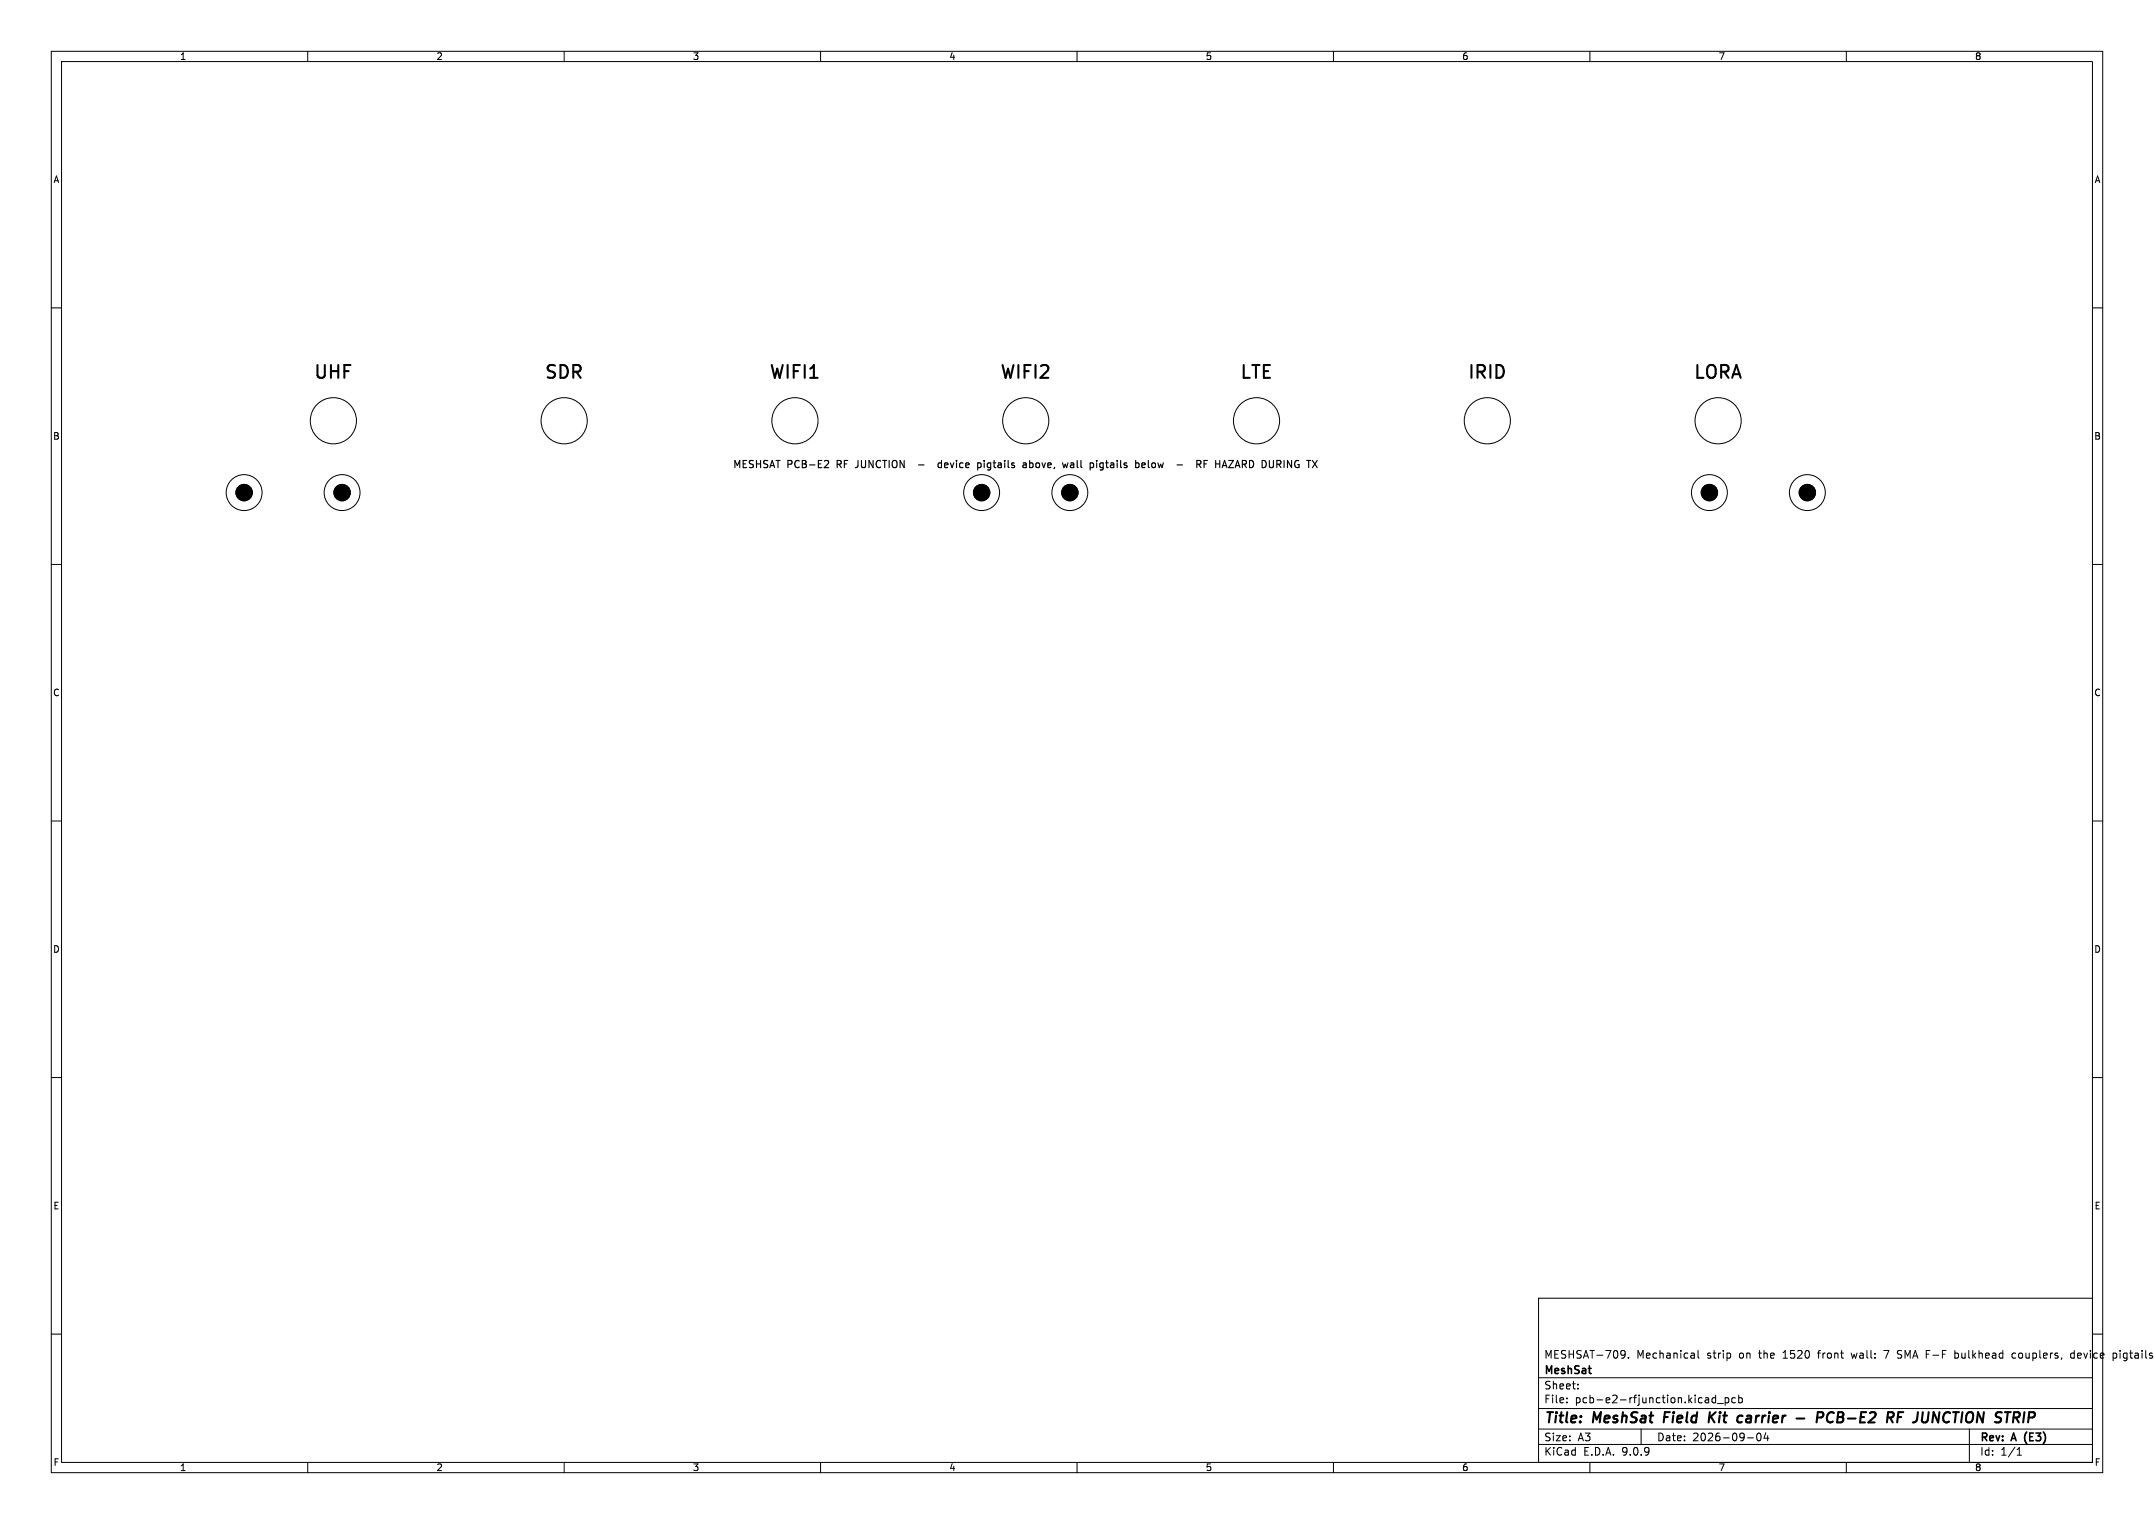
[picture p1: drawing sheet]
<svg xmlns="http://www.w3.org/2000/svg" width="420mm" height="297mm" viewBox="0 0 420 297" stroke-linecap="round" stroke-linejoin="round" font-family="sans-serif">
<defs><g id="words">
<g font-size="3.5">
<text x="61" y="74.4">UHF</text>
<text x="106" y="74.4">SDR</text>
<text x="149.8" y="74.4">WIFI1</text>
<text x="194.8" y="74.4">WIFI2</text>
<text x="241.6" y="74.4">LTE</text>
<text x="286" y="74.4">IRID</text>
<text x="330" y="74.4">LORA</text>
</g>
<g font-size="2.8">
<text x="301" y="277.9">Title:</text>
<text x="310.6" y="277.9">MeshSat</text>
<text x="325.3" y="277.9">Field</text>
<text x="334.8" y="277.9">Kit</text>
<text x="341.2" y="277.9">carrier</text>
<text x="353.5" y="277.9">-</text>
<text x="358.3" y="277.9">PCB-E2</text>
<text x="372.8" y="277.9">RF</text>
<text x="378.8" y="277.9">JUNCTION</text>
<text x="395.5" y="277.9">STRIP</text>
</g>
<g font-size="2.1">
<text x="301" y="268.2">MeshSat</text>
<text x="301" y="265">MESHSAT-709.</text>
<text x="319.1" y="265">Mechanical</text>
<text x="332.9" y="265">strip</text>
<text x="339.2" y="265">on</text>
<text x="343.2" y="265">the</text>
<text x="348" y="265">1520</text>
<text x="355" y="265">front</text>
<text x="361.7" y="265">wall:</text>
<text x="368.2" y="265">7</text>
<text x="370.9" y="265">SMA F-F</text>
<text x="382.4" y="265">bulkhead</text>
<text x="393.7" y="265">couplers,</text>
<text x="405.3" y="265">device</text>
<text x="413.7" y="265">pigtails</text>
<text x="301" y="273.7">File:</text>
<text x="301" y="271">Sheet:</text>
<text x="307.1" y="273.7">pcb-e2-rfjunction.kicad_pcb</text>
<text x="301" y="281.1">Size:</text>
<text x="307.6" y="281.1">A3</text>
<text x="323" y="281.1">Date:</text>
<text x="330" y="281.1">2026-09-04</text>
<text x="386" y="281.3">Rev:</text>
<text x="392.4" y="281.3">A</text>
<text x="395.4" y="281.3">(E3)</text>
<text x="301" y="283.9">KiCad</text>
<text x="308.7" y="283.9">E.D.A.</text>
<text x="316.3" y="283.9">9.0.9</text>
<text x="386" y="283.9">Id:</text>
<text x="390.1" y="283.9">1/1</text>
</g>
<g font-size="1.9">
<text x="142.8" y="91.5">MESHSAT PCB-E2</text>
<text x="163.5" y="91.5">RF</text>
<text x="167.5" y="91.5">JUNCTION</text>
<text x="185.1" y="91.5">device</text>
<text x="193.1" y="91.5">pigtails</text>
<text x="202.4" y="91.5">above,</text>
<text x="210.6" y="91.5">wall</text>
<text x="216.2" y="91.5">pigtails</text>
<text x="225.5" y="91.5">below</text>
<text x="234.3" y="91.5">-</text>
<text x="238.9" y="91.5">RF</text>
<text x="243" y="91.5">HAZARD</text>
<text x="252.4" y="91.5">DURING</text>
</g>
<g font-size="1.8">
<text x="35" y="11.9">1</text>
<text x="85" y="11.9">2</text>
<text x="135" y="11.9">3</text>
<text x="185" y="11.9">4</text>
<text x="235" y="11.9">5</text>
<text x="285" y="11.9">6</text>
<text x="335" y="11.9">7</text>
<text x="385" y="11.9">8</text>
<text x="10.3" y="35.9">A</text>
<text x="408.3" y="35.9">A</text>
<text x="10.3" y="85.9">B</text>
<text x="408.2" y="85.9">B</text>
<text x="10.3" y="135.9">C</text>
<text x="408.2" y="135.9">C</text>
<text x="10.3" y="185.9">D</text>
<text x="408.2" y="185.9">D</text>
<text x="10.3" y="235.9">E</text>
<text x="408.3" y="235.9">E</text>
<text x="10.3" y="285.9">F</text>
<text x="35" y="286.9">1</text>
<text x="85" y="286.9">2</text>
<text x="135" y="286.9">3</text>
<text x="185" y="286.9">4</text>
<text x="235" y="286.9">5</text>
<text x="285" y="286.9">6</text>
<text x="335" y="286.9">7</text>
<text x="385" y="286.9">8</text>
<text x="408.3" y="285.9">F</text>
</g>
</g></defs>
<g fill="none" stroke="#000" stroke-width=".19">
<path d="M10 10h400v277h-400zM12 12h396v273h-396zM60 10v2M110 10v2M160 10v2M210 10v2M260 10v2M310 10v2M360 10v2M10 60h2M408 60h2M46.8 95.9h.6"/>
<path d="M46.8 95.5v1M47.4 95.5v1M47.8 96.5h.6M47.8 95.7l.3-.2v1M65.9 95.9h.6M65.9 95.5v1M66.5 95.5v1M66.9 95.6l.4-.1 .2 .2-.6 .8h.6M190.6 95.5v1M190.6 95.9h.6M191.2 95.5v1M191.6 95.5h.6l-.3 .3 .3 .1v.5h-.6"/>
<path d="M207.8 95.9h.6M207.8 95.5v1M208.4 95.5v1M209.1 95.4l-.3 .7h.7M209.3 95.8v.7M332.5 95.9h.6M332.5 95.5v1M333.1 95.5v1M334.1 95.5h-.5l-.1 .4h.5l.1 .5h-.6M351.6 95.9h.6M351.6 95.5v1M352.2 95.5v1"/>
<path d="M353.1 95.5l-.4 .2-.1 .6 .2 .2 .4-.1-.1-.5-.3-.1-.2 .2M10 110h2M408 110h2M10 160h2M408 160h2M10 210h2M408 210h2M300 253h108v32h-108zM10 260h2M300 278.5h108M300 274.5h108M300 268.5h108"/>
<path d="M305.5 273.2v.2M305.5 272.5v.1M307.7 270.5v.2M307.7 269.8v.1M316.3 263.2l.5 .1a.99 .99 0 0 1-.4 1.4h-.2M316.9 263.8l-.2 .2-.4 .1M317.5 264.5v.2M320 278.5v3M330.2 263.7l.2 .2v.8M330.4 264.6l-.5 .1M330.4 264l-.5 .1M331.1 263.2v1.3l.2 .2"/>
<path d="M334.5 271.9v1.5M334.5 272.5l-.4-.1-.3 .3 .1 .6h.6M334.9 273.5h1.1M336.4 272.5l.4-.1 .3 .3-.2 .6h-.5M336.4 272.4v1.5M338.4 272.5l-.5-.1-.2 .3 .1 .6h.6M339 272.5l.4-.1 .3 .3-.1 .6h-.6M339 271.9v1.5M342.7 279.4l.2-.1a.8 .8 0 0 1 .5 .7 .8 .8 0 0 1-.5 .8l-.2-.2-.2-.4zM344.3 279.2l-.4 1.1h1M344.7 279.8v1M360.9 263.7l.3 1"/>
<path d="M367.3 263.2h1M369.9 264.6l.6 .1M369.9 263.6l.2 .2 .4 .2M370.6 263.2h-.4l-.3 .3M381.2 263.2v1.5M381.2 263.8l.4-.1 .2 .1M381.8 264.5l-.2 .2-.4-.1M384 278.5v6.5M393 263.8l-.4-.1-.3 .3 .1 .6h.6M404.4 263.8l-.4-.1-.3 .3 .2 .6h.5M404.4 263.2v1.5M408 260h2"/>
<path d="M412 263.8l.4-.1 .3 .3-.1 .6h-.6M412 263.7v1.5M60 285v2M110 285v2M160 285v2M210 285v2M260 285v2M300 281.5h108M310 285v2M340.7 280.2h1.2M360 285v2M393.3 283.6h.9"/>
<path d="M393.3 282.5l.4-.4v1.5"/>
<circle cx="47.6" cy="96" r="1.6"/>
<circle cx="47.6" cy="96" r="3.5"/>
<circle cx="65" cy="82" r="4.5"/>
<circle cx="66.7" cy="96" r="1.6"/>
<circle cx="66.7" cy="96" r="3.5"/>
<circle cx="110" cy="82" r="4.5"/>
<circle cx="155" cy="82" r="4.5"/>
<circle cx="191.4" cy="96" r="1.6"/>
<circle cx="191.4" cy="96" r="3.5"/>
<circle cx="200" cy="82" r="4.5"/>
<circle cx="208.6" cy="96" r="3.5"/>
<circle cx="208.6" cy="96" r="1.6"/>
<circle cx="245" cy="82" r="4.5"/>
<circle cx="290" cy="82" r="4.5"/>
<circle cx="333.3" cy="96" r="1.6"/>
<circle cx="333.3" cy="96" r="3.5"/>
<circle cx="335" cy="82" r="4.5"/>
<circle cx="352.4" cy="96" r="3.5"/>
<circle cx="352.4" cy="96" r="1.6"/>
</g>
<g fill="none" stroke="#000" stroke-width=".4">
<path d="M324.6 275.2l-.2 2M333.4 275.2l-.3 2M333.6 276.1l.7 1.1M334.5 275.2l-1.2 1.1M339.6 275.9l.2 .1M340.6 276.5l-.1 .6M350.3 276.4h1.5M355.4 276.1a.51 .51 0 0 0-.2-.9h-.8l-.2 2M357.6 275.4a.88 .88 0 0 0-1.1 0 .88 .88 0 0 0-.3 .9 .69 .69 0 0 0 .3 .8 .69 .69 0 0 0 .9-.1M370 276.2h.7M371.1 275.2h-.9l-.3 2M377 275.2l.9 2 .3-2"/>
<path d="M394.7 275.2l-.2 2"/>
</g>
<g fill="none" stroke="#000" stroke-width=".22">
<path d="M161 89.7l.4 .1 .2 .3-.9 1h.9M166.8 91.1h.1M179.1 90.6h1.1M183.6 90.3l-.4-.1-.3 .3 .1 .6h.6M183.6 89.7v1.4M184.6 90.2h-.2l-.2 .2v.7h.4M184.8 90.5l-.6 .2M191.9 89.7v.2M191.9 90.2v.9M192.6 91.5l.1 .1M192.6 90.3l-.1 .2 .1 .6M199.6 90.2h.3l.2 .2v.7"/>
<path d="M200.1 91.1h-.5M200.1 90.5l-.5 .1M200.8 90.3l.4-.1 .2 .3-.1 .6h-.5M200.8 89.7v1.4M208.7 90.9l.2 .2h.5M208.8 90.3h.5l.1 .8M209.4 90.5l-.5 .1-.2 .2M214.4 90.9l.3 .2h.4M215.1 90.3l-.4-.1-.3 .3M215.1 90.2v1.1l-.3 .3-.3-.1M215.6 90.2h.5M222.8 90.2l.4 .1 .1 .2-.7 .2"/>
<path d="M223.2 91.1h-.4M223.9 89.7v1.2l.2 .2M225 90.2l-.3 .1-.1 .2v.5l.4 .1M233.4 90.5h.5M233.7 90.5l.5 .6M234.1 90.3l.1-.3-.2-.2-.6-.1v1.4M235.4 89.7h-.6v1.4M237 89.7v1.4M237 90.4h.8M237.8 89.7v1.4M238.8 89.7l-.5 1.4M242.2 90.5h.6"/>
<path d="M242.8 89.7h-.6v1.4M251 89.7l.8 1.4v-1.4"/>
</g>
<g fill="#000" stroke="#000" stroke-width=".19">
<circle cx="47.6" cy="96" r="1.6"/>
<circle cx="66.7" cy="96" r="1.6"/>
<circle cx="191.4" cy="96" r="1.6"/>
<circle cx="208.6" cy="96" r="1.6"/>
<circle cx="333.3" cy="96" r="1.6"/>
<circle cx="352.4" cy="96" r="1.6"/>
</g>
<use href="#words"/>
</svg>
